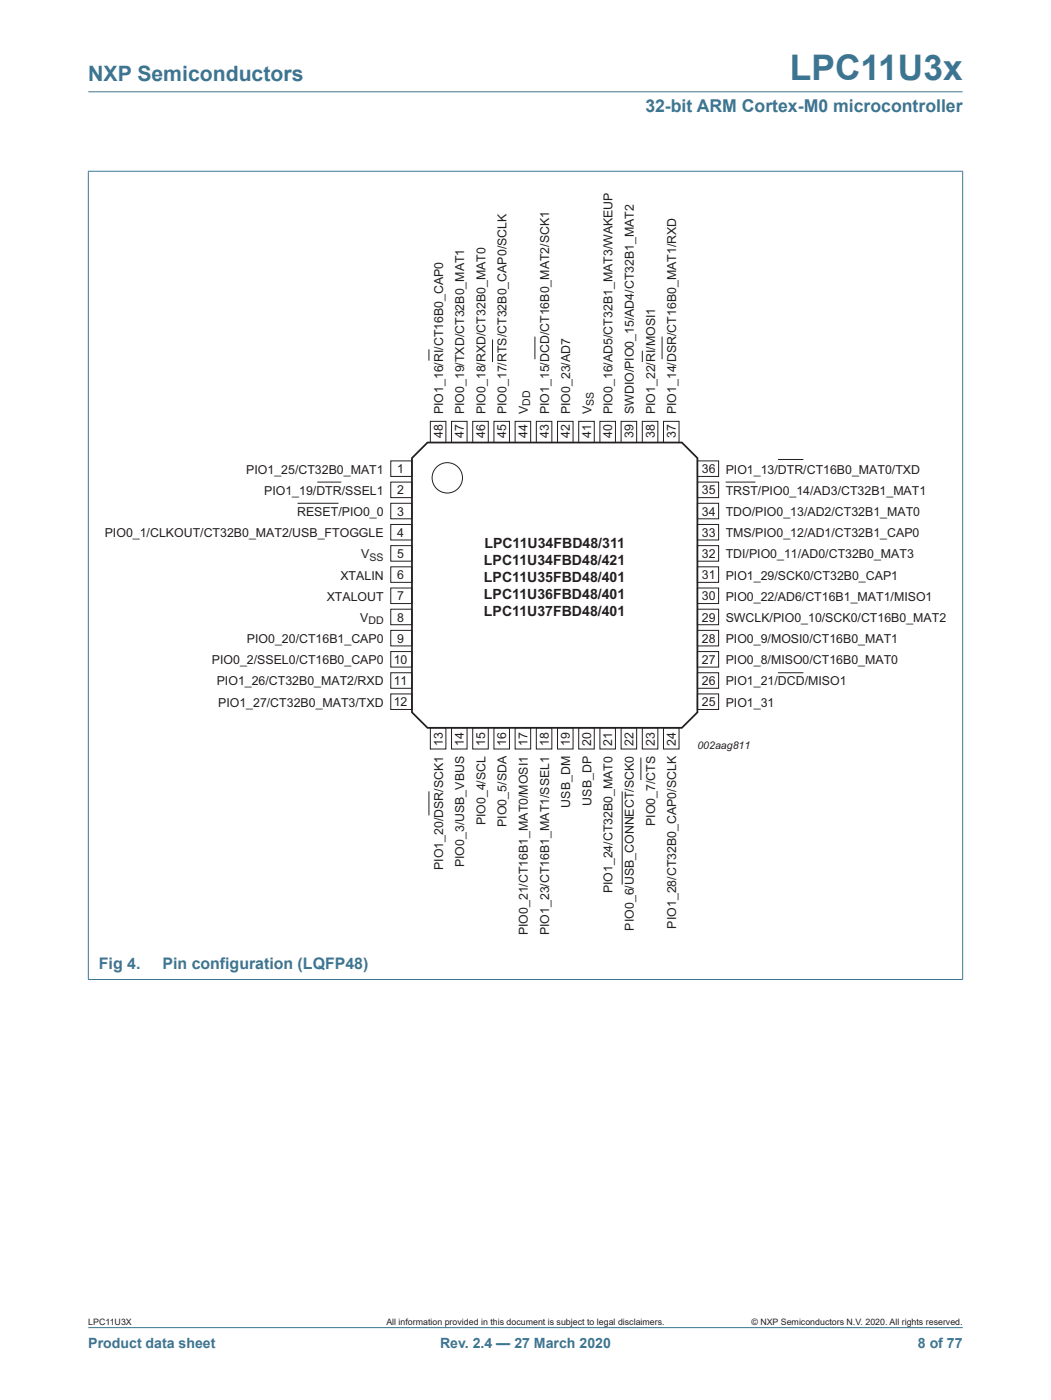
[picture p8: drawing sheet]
<svg xmlns="http://www.w3.org/2000/svg" width="210mm" height="280mm" viewBox="0 0 210 280" stroke-linecap="round" stroke-linejoin="round" font-family="sans-serif">
<defs><g id="words">
<text font-size="7.1" fill="#3c7592" x="157.8" y="16">LPC11U3x</text>
<text font-size="4.2" fill="#3c7592" x="17.6" y="16.2">NXP Semiconductors</text>
<text font-size="3.5" fill="#3c7592" x="128.9" y="22.5">32-bit ARM Cortex-M0 microcontroller</text>
<g font-size="3.2" fill="#3c7592">
<text x="19.8" y="193.6">Fig 4.</text>
<text x="32.5" y="193.6">Pin configuration (LQFP48)</text>
</g>
<g font-size="2.8" fill="#231f20">
<text x="96.7" y="113">LPC11U34FBD48/421</text>
<text x="96.7" y="109.6">LPC11U34FBD48/311</text>
<text x="96.7" y="116.4">LPC11U35FBD48/401</text>
<text x="96.7" y="119.8">LPC11U36FBD48/401</text>
<text x="96.7" y="123.1">LPC11U37FBD48/401</text>
</g>
<g font-size="2.8" fill="#3c7592">
<text x="17.6" y="269.3">Product data sheet</text>
<text x="87.9" y="269.3">Rev. 2.4 — 27 March 2020</text>
<text x="183.3" y="269.3">8 of 77</text>
</g>
<g font-size="2.5" fill="#231f20">
<text x="88.5" y="82.8" transform="rotate(-90 88.5 82.8)">PIO1_16/RI/CT16B0_CAP0</text>
<text x="92.7" y="82.8" transform="rotate(-90 92.7 82.8)">PIO0_19/TXD/CT32B0_MAT1</text>
<text x="97" y="82.8" transform="rotate(-90 97 82.8)">PIO0_18/RXD/CT32B0_MAT0</text>
<text x="101.2" y="82.8" transform="rotate(-90 101.2 82.8)">PIO0_17/RTS/CT32B0_CAP0/SCLK</text>
<text x="105.4" y="82.8" transform="rotate(-90 105.4 82.8)">V</text>
<text x="109.7" y="82.8" transform="rotate(-90 109.7 82.8)">PIO1_15/DCD/CT16B0_MAT2/SCK1</text>
<text x="113.9" y="82.8" transform="rotate(-90 113.9 82.8)">PIO0_23/AD7</text>
<text x="118.1" y="82.8" transform="rotate(-90 118.1 82.8)">V</text>
<text x="122.4" y="82.8" transform="rotate(-90 122.4 82.8)">PIO0_16/AD5/CT32B1_MAT3/WAKEUP</text>
<text x="126.6" y="82.8" transform="rotate(-90 126.6 82.8)">SWDIO/PIO0_15/AD4/CT32B1_MAT2</text>
<text x="130.8" y="82.8" transform="rotate(-90 130.8 82.8)">PIO1_22/RI/MOSI1</text>
<text x="135.1" y="82.8" transform="rotate(-90 135.1 82.8)">PIO1_14/DSR/CT16B0_MAT1/RXD</text>
<text x="88.4" y="87.5" transform="rotate(-90 88.4 87.5)">48</text>
<text x="92.6" y="87.5" transform="rotate(-90 92.6 87.5)">47</text>
<text x="96.9" y="87.5" transform="rotate(-90 96.9 87.5)">46</text>
<text x="101.1" y="87.5" transform="rotate(-90 101.1 87.5)">45</text>
<text x="105.3" y="87.5" transform="rotate(-90 105.3 87.5)">44</text>
<text x="109.6" y="87.5" transform="rotate(-90 109.6 87.5)">43</text>
<text x="113.8" y="87.5" transform="rotate(-90 113.8 87.5)">42</text>
<text x="118" y="87.5" transform="rotate(-90 118 87.5)">41</text>
<text x="122.3" y="87.5" transform="rotate(-90 122.3 87.5)">40</text>
<text x="126.5" y="87.5" transform="rotate(-90 126.5 87.5)">39</text>
<text x="130.7" y="87.5" transform="rotate(-90 130.7 87.5)">38</text>
<text x="135" y="87.5" transform="rotate(-90 135 87.5)">37</text>
<text x="49.2" y="94.6">PIO1_25/CT32B0_MAT1</text>
<text x="79.3" y="94.6">1</text>
<text x="140.2" y="94.6">36</text>
<text x="144.9" y="94.6">PIO1_13/DTR/CT16B0_MAT0/TXD</text>
<text x="52.8" y="98.9">PIO1_19/DTR/SSEL1</text>
<text x="79.3" y="98.8">2</text>
<text x="140.2" y="98.8">35</text>
<text x="144.9" y="98.9">TRST/PIO0_14/AD3/CT32B1_MAT1</text>
<text x="20.9" y="107.3">PIO0_1/CLKOUT/CT32B0_MAT2/USB_FTOGGLE</text>
<text x="59.3" y="103.1">RESET/PIO0_0</text>
<text x="79.3" y="103">3</text>
<text x="79.3" y="107.3">4</text>
<text x="140.2" y="103">34</text>
<text x="140.2" y="107.3">33</text>
<text x="144.9" y="103.1">TDO/PIO0_13/AD2/CT32B1_MAT0</text>
<text x="144.9" y="107.3">TMS/PIO0_12/AD1/CT32B1_CAP0</text>
<text x="72.2" y="111.6">V</text>
<text x="79.3" y="111.5">5</text>
<text x="140.2" y="111.5">32</text>
<text x="144.9" y="111.6">TDI/PIO0_11/AD0/CT32B0_MAT3</text>
<text x="68" y="115.8">XTALIN</text>
<text x="79.3" y="115.7">6</text>
<text x="79.3" y="120">7</text>
<text x="140.2" y="115.7">31</text>
<text x="140.2" y="120">30</text>
<text x="144.9" y="115.8">PIO1_29/SCK0/CT32B0_CAP1</text>
<text x="65.2" y="120">XTALOUT</text>
<text x="71.9" y="124.3">V</text>
<text x="79.3" y="124.2">8</text>
<text x="140.2" y="124.2">29</text>
<text x="144.9" y="124.3">SWCLK/PIO0_10/SCK0/CT16B0_MAT2</text>
<text x="144.9" y="120">PIO0_22/AD6/CT16B1_MAT1/MISO1</text>
<text x="49.3" y="128.5">PIO0_20/CT16B1_CAP0</text>
<text x="79.3" y="128.4">9</text>
<text x="140.2" y="128.4">28</text>
<text x="144.9" y="128.5">PIO0_9/MOSI0/CT16B0_MAT1</text>
<text x="42.3" y="132.7">PIO0_2/SSEL0/CT16B0_CAP0</text>
<text x="43.3" y="137">PIO1_26/CT32B0_MAT2/RXD</text>
<text x="78.6" y="132.7">10</text>
<text x="78.6" y="136.9">11</text>
<text x="140.2" y="132.7">27</text>
<text x="140.2" y="136.9">26</text>
<text x="144.9" y="137">PIO1_21/DCD/MISO1</text>
<text x="144.9" y="132.7">PIO0_8/MISO0/CT16B0_MAT0</text>
<text x="43.6" y="141.2">PIO1_27/CT32B0_MAT3/TXD</text>
<text x="78.6" y="141.1">12</text>
<text x="140.2" y="141.1">25</text>
<text x="144.9" y="141.2">PIO1_31</text>
<text x="88.4" y="149.1" transform="rotate(-90 88.4 149.1)">13</text>
<text x="92.6" y="149.1" transform="rotate(-90 92.6 149.1)">14</text>
<text x="96.9" y="149.1" transform="rotate(-90 96.9 149.1)">15</text>
<text x="101.1" y="149.1" transform="rotate(-90 101.1 149.1)">16</text>
<text x="105.3" y="149.1" transform="rotate(-90 105.3 149.1)">17</text>
<text x="109.6" y="149.1" transform="rotate(-90 109.6 149.1)">18</text>
<text x="113.8" y="149.1" transform="rotate(-90 113.8 149.1)">19</text>
<text x="118" y="149.1" transform="rotate(-90 118 149.1)">20</text>
<text x="122.3" y="149.1" transform="rotate(-90 122.3 149.1)">21</text>
<text x="126.5" y="149.1" transform="rotate(-90 126.5 149.1)">22</text>
<text x="130.7" y="149.1" transform="rotate(-90 130.7 149.1)">23</text>
<text x="135" y="149.1" transform="rotate(-90 135 149.1)">24</text>
<text x="113.9" y="161.4" transform="rotate(-90 113.9 161.4)">USB_DM</text>
<text x="118.1" y="161" transform="rotate(-90 118.1 161)">USB_DP</text>
<text x="97" y="164.9" transform="rotate(-90 97 164.9)">PIO0_4/SCL</text>
<text x="101.2" y="165.2" transform="rotate(-90 101.2 165.2)">PIO0_5/SDA</text>
<text x="130.8" y="165.1" transform="rotate(-90 130.8 165.1)">PIO0_7/CTS</text>
<text x="88.5" y="173.9" transform="rotate(-90 88.5 173.9)">PIO1_20/DSR/SCK1</text>
<text x="92.7" y="173.3" transform="rotate(-90 92.7 173.3)">PIO0_3/USB_VBUS</text>
<text x="122.4" y="178.5" transform="rotate(-90 122.4 178.5)">PIO1_24/CT32B0_MAT0</text>
<text x="126.6" y="185.9" transform="rotate(-90 126.6 185.9)">PIO0_6/USB_CONNECT/SCK0</text>
<text x="135.1" y="185.5" transform="rotate(-90 135.1 185.5)">PIO1_28/CT32B0_CAP0/SCLK</text>
<text x="105.4" y="186.9" transform="rotate(-90 105.4 186.9)">PIO0_21/CT16B1_MAT0/MOSI1</text>
<text x="109.7" y="186.9" transform="rotate(-90 109.7 186.9)">PIO1_23/CT16B1_MAT1/SSEL1</text>
</g>
<g font-size="2.1" fill="#231f20">
<text x="105.9" y="81.1" transform="rotate(-90 105.9 81.1)">DD</text>
<text x="118.6" y="81.1" transform="rotate(-90 118.6 81.1)">SS</text>
<text x="73.8" y="112.1">SS</text>
<text x="73.6" y="124.8">DD</text>
<text x="139.3" y="149.7">002aag811</text>
</g>
<g font-size="1.8" fill="#231f20">
<text x="17.6" y="264.7">LPC11U3X</text>
<text x="77.2" y="264.7">All information provided in this document is subject to legal disclaimers.</text>
<text x="150.1" y="264.7">© NXP Semiconductors N.V. 2020. All rights reserved.</text>
</g>
</g></defs>
<g fill="#3c7592" stroke="#3c7592" stroke-width=".2">
<path d="M17.6 265.3h174.7z"/>
<path d="M17.6 18.3h174.7z"/>
<path d="M17.6 34.3v161.4z"/>
<path d="M192.3 34.3v161.4z"/>
<path d="M17.6 34.2h174.7z"/>
<path d="M17.6 195.7h174.7z"/>
</g>
<g fill="none" stroke="#231f20" stroke-width=".2">
<path d="M85.7 69.8v2.3M98.4 67.8v4.5M106.8 67.3v4.5M128.3 70.1v2.2M132.2 67.3v4.5M63.4 96.3h4.8M78 92.1h4.3v3.1h-4.3zM78 96.3h4.3v3.1h-4.3zM85.9 84.2h3.2v4.2h-3.2zM90.2 84.2h3.1v4.2h-3.1zM94.4 84.2h3.1v4.2h-3.1zM98.6 84.2h3.2v4.2h-3.2z"/>
<path d="M102.9 84.2h3.1v4.2h-3.1zM107.1 84.2h3.1v4.2h-3.1zM111.3 84.2h3.1v4.2h-3.1zM115.6 84.2h3.1v4.2h-3.1zM119.8 84.2h3.1v4.2h-3.1zM124 84.2h3.2v4.2h-3.2zM128.3 84.2h3.1v4.2h-3.1zM132.5 84.2h3.1v4.2h-3.1zM139.3 92.1h4.2v3.1h-4.2zM139.3 96.3h4.2v3.1h-4.2zM144.9 96.3h6M155.4 91.8h5.1"/>
<path d="M59.4 100.6h8.2M78 100.6h4.3v3.1h-4.3zM78 104.8h4.3v3.1h-4.3zM78 109h4.3v3.1h-4.3zM78 113.3h4.3v3.1h-4.3zM78 117.5h4.3v3.1h-4.3zM139.3 100.6h4.2v3.1h-4.2zM139.3 104.8h4.2v3.1h-4.2zM139.3 109h4.2v3.1h-4.2zM139.3 113.3h4.2v3.1h-4.2zM139.3 117.5h4.2v3.1h-4.2zM78 121.7h4.3v3.1h-4.3z"/>
<path d="M78 126h4.3v3.1h-4.3zM78 130.2h4.3v3.1h-4.3zM78 134.4h4.3v3.1h-4.3zM78 138.7h4.3v3.1h-4.3zM139.3 121.7h4.2v3.1h-4.2zM139.3 126h4.2v3.1h-4.2zM139.3 130.2h4.2v3.1h-4.2zM139.3 134.4h4.2v3.1h-4.2zM139.3 138.7h4.2v3.1h-4.2zM155.4 134.4h5.1M85.7 158.1v4.8M85.9 145.4h3.2v4.3h-3.2z"/>
<path d="M90.2 145.4h3.1v4.3h-3.1zM94.4 145.4h3.1v4.3h-3.1zM98.6 145.4h3.2v4.3h-3.2zM102.9 145.4h3.1v4.3h-3.1zM107.1 145.4h3.1v4.3h-3.1zM111.3 145.4h3.1v4.3h-3.1zM115.6 145.4h3.1v4.3h-3.1zM119.8 145.4h3.1v4.3h-3.1zM124 145.4h3.2v4.3h-3.2zM124.3 158.1v18.7M128 151.4v4.5M128.3 145.4h3.1v4.3h-3.1z"/>
<path d="M132.5 145.4h3.1v4.3h-3.1z"/>
<circle cx="89.3" cy="95.5" r="3"/>
</g>
<path d="M85.4 88.4h50.8l3.1 3.1v50.8l-3.1 3.1h-50.8l-3.1-3.1v-50.8z" fill="none" stroke="#231f20" stroke-width=".35"/>
<use href="#words"/>
</svg>
